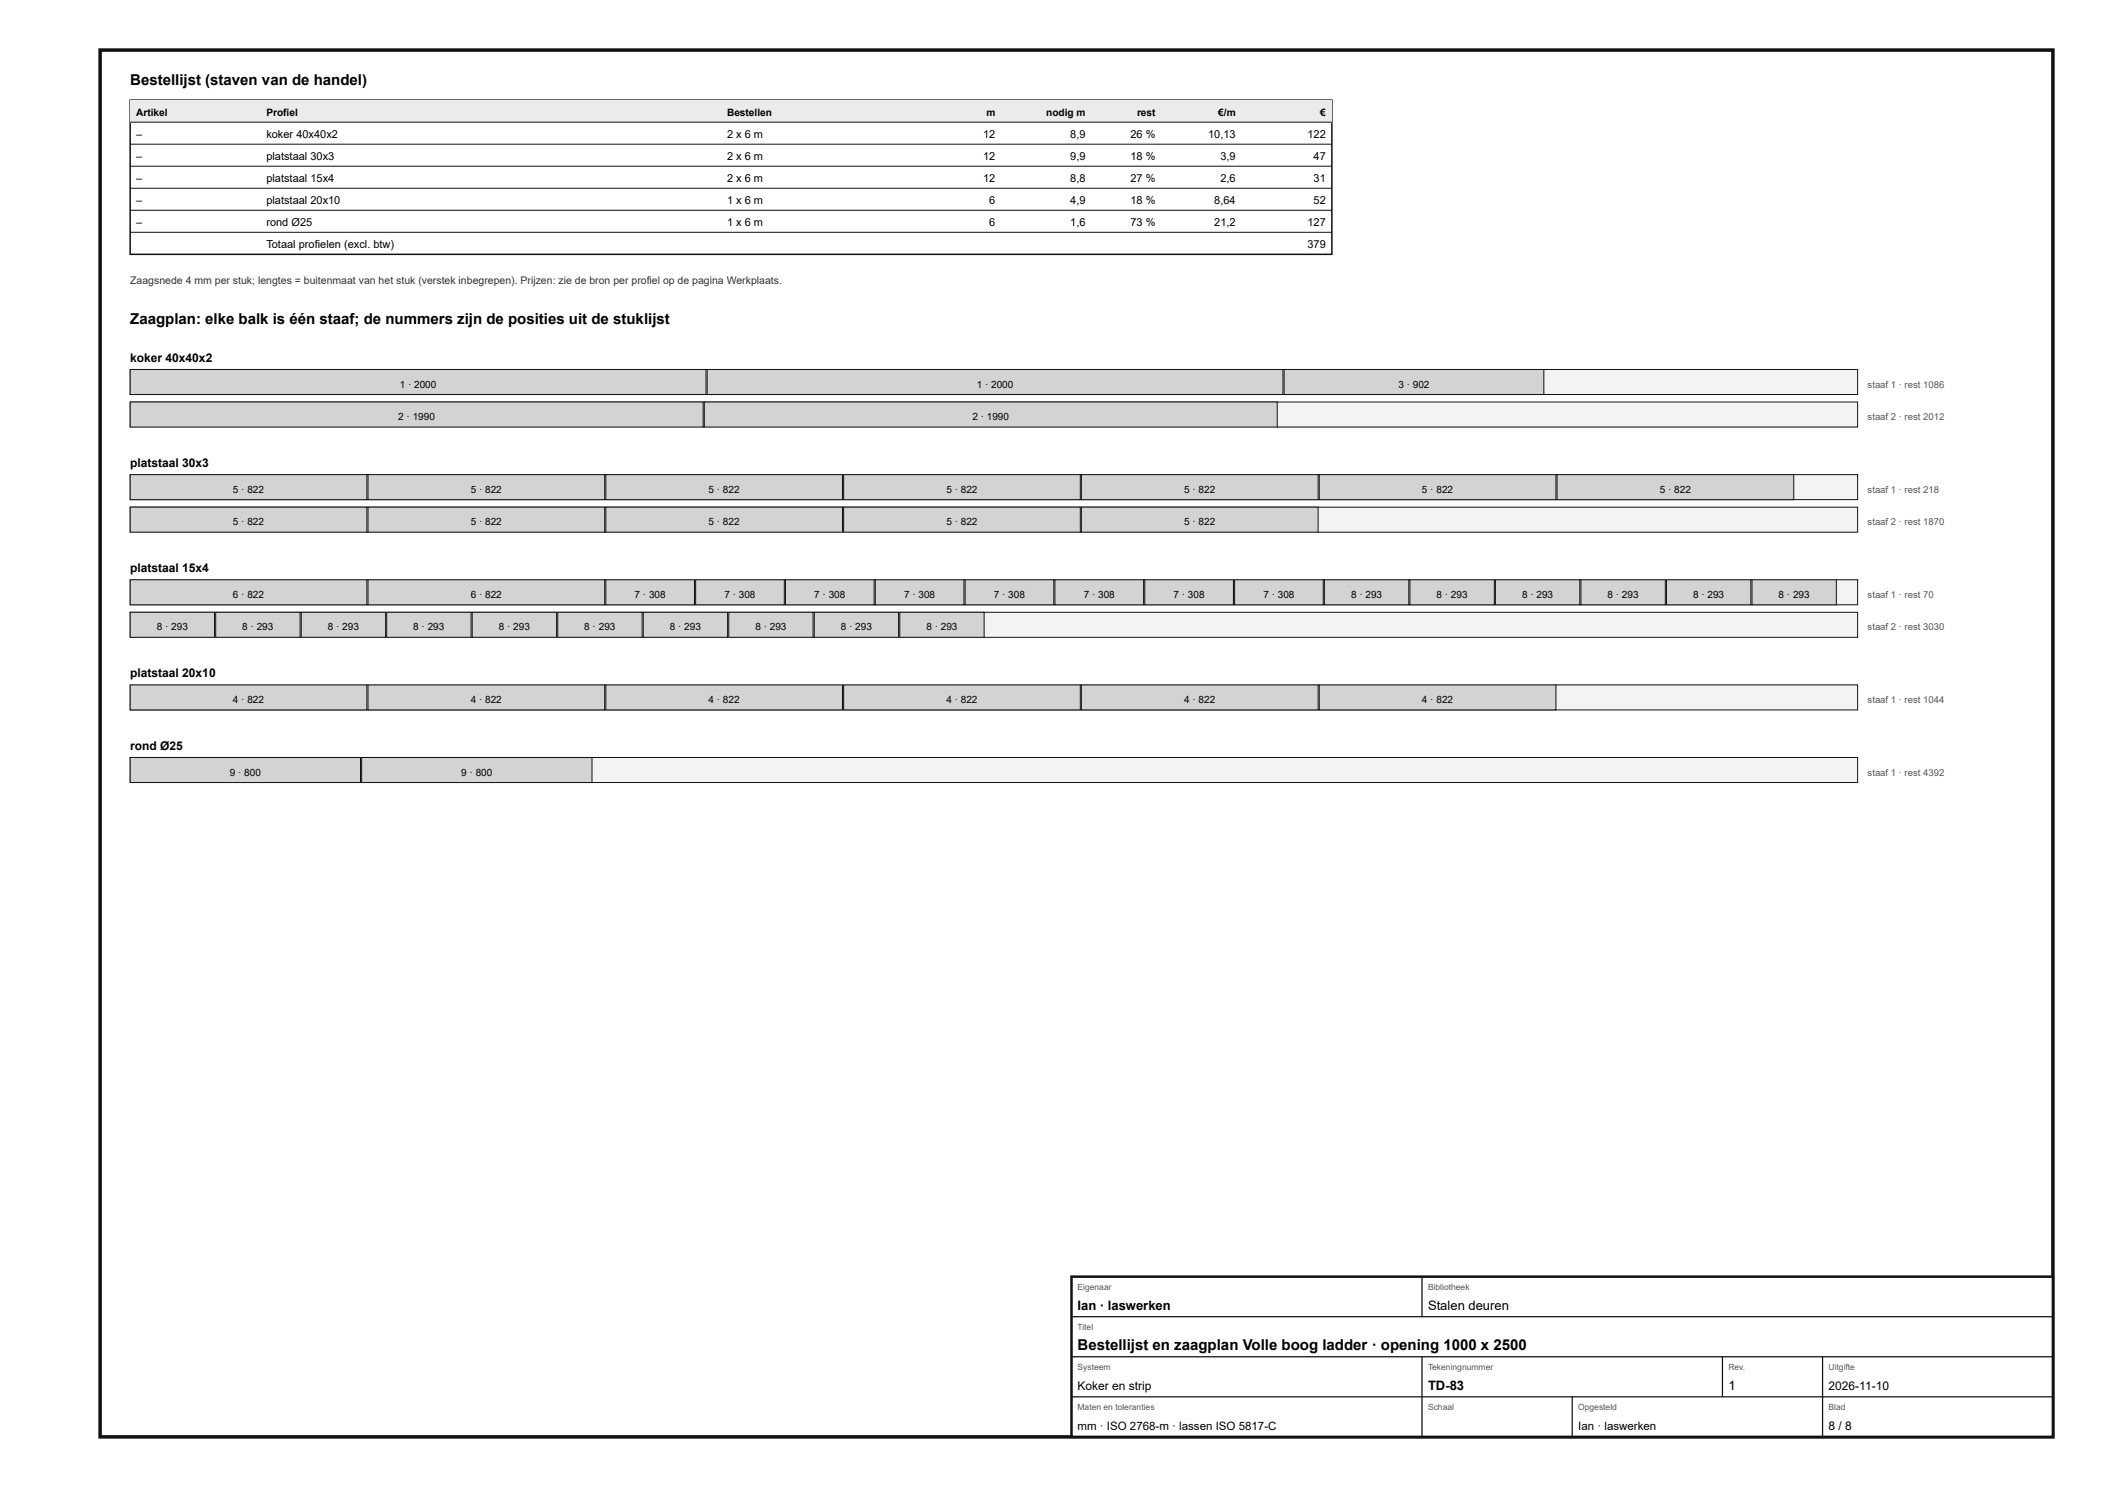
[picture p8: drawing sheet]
<svg xmlns="http://www.w3.org/2000/svg" width="420mm" height="297mm" viewBox="0 0 420 297" stroke-linecap="round" stroke-linejoin="round" font-family="sans-serif">
<defs><g id="words">
<g font-size="3">
<text x="26" y="17">Bestellijst (staven van de handel)</text>
<text x="26" y="64.8">Zaagplan: elke balk is één staaf; de nummers zijn de posities uit de stuklijst</text>
<text x="215.2" y="269.6">Bestellijst en zaagplan Volle boog ladder · opening 1000 x 2500</text>
</g>
<g font-size="2.6">
<text x="215.2" y="261.6">Ian · laswerken</text>
<text x="285.2" y="261.6">Stalen deuren</text>
<text x="285.2" y="277.6">TD-83</text>
<text x="345.2" y="277.6">1</text>
</g>
<g font-size="2.4">
<text x="26" y="72.3">koker 40x40x2</text>
<text x="26" y="93.3">platstaal 30x3</text>
<text x="26" y="114.3">platstaal 15x4</text>
<text x="26" y="135.3">platstaal 20x10</text>
<text x="26" y="149.8">rond Ø25</text>
<text x="215.2" y="277.6">Koker en strip</text>
<text x="365.2" y="277.6">2026-11-10</text>
<text x="365.2" y="285.6">8 / 8</text>
</g>
<g font-size="2.3">
<text x="215.2" y="285.6">mm · ISO 2768-m · lassen ISO 5817-C</text>
<text x="315.2" y="285.6">Ian · laswerken</text>
</g>
<g font-size="2.2">
<text x="27.2" y="27.5">–</text>
<text x="53.2" y="27.5">koker 40x40x2</text>
<text x="145.2" y="27.5">2 x 6 m</text>
<text x="196.3" y="27.5">12</text>
<text x="213.7" y="27.5">8,9</text>
<text x="225.8" y="27.5">26 %</text>
<text x="241.3" y="27.5">10,13</text>
<text x="261.1" y="27.5">122</text>
<text x="27.2" y="31.9">–</text>
<text x="53.2" y="31.9">platstaal 30x3</text>
<text x="145.2" y="31.9">2 x 6 m</text>
<text x="196.3" y="31.9">12</text>
<text x="213.7" y="31.9">9,9</text>
<text x="225.8" y="31.9">18 %</text>
<text x="243.7" y="31.9">3,9</text>
<text x="262.3" y="31.9">47</text>
<text x="27.2" y="36.3">–</text>
<text x="27.2" y="40.7">–</text>
<text x="53.2" y="36.3">platstaal 15x4</text>
<text x="53.2" y="40.7">platstaal 20x10</text>
<text x="145.2" y="36.3">2 x 6 m</text>
<text x="145.2" y="40.7">1 x 6 m</text>
<text x="196.3" y="36.3">12</text>
<text x="197.6" y="40.7">6</text>
<text x="213.7" y="36.3">8,8</text>
<text x="213.7" y="40.7">4,9</text>
<text x="225.8" y="36.3">27 %</text>
<text x="225.8" y="40.7">18 %</text>
<text x="242.5" y="40.7">8,64</text>
<text x="243.7" y="36.3">2,6</text>
<text x="262.3" y="36.3">31</text>
<text x="262.3" y="40.7">52</text>
<text x="27.2" y="45.1">–</text>
<text x="53.2" y="45.1">rond Ø25</text>
<text x="145.2" y="45.1">1 x 6 m</text>
<text x="197.6" y="45.1">6</text>
<text x="213.7" y="45.1">1,6</text>
<text x="225.8" y="45.1">73 %</text>
<text x="242.5" y="45.1">21,2</text>
<text x="261.1" y="45.1">127</text>
<text x="53.2" y="49.5">Totaal profielen (excl. btw)</text>
<text x="261.1" y="49.5">379</text>
</g>
<text font-size="2.1" fill="#333" x="26" y="56.8">Zaagsnede 4 mm per stuk; lengtes = buitenmaat van het stuk (verstek inbegrepen). Prijzen: zie de bron per profiel op de pagina Werkplaats.</text>
<g font-size="2">
<text x="27.2" y="23.1">Artikel</text>
<text x="53.2" y="23.1">Profiel</text>
<text x="145.2" y="23.1">Bestellen</text>
<text x="197" y="23.1">m</text>
<text x="208.9" y="23.1">nodig m</text>
<text x="227.1" y="23.1">rest</text>
<text x="243.3" y="23.1">€/m</text>
<text x="263.7" y="23.1">€</text>
<text x="79.8" y="77.4">1 · 2000</text>
<text x="195.1" y="77.4">1 · 2000</text>
<text x="279.3" y="77.4">3 · 902</text>
<text x="79.5" y="83.9">2 · 1990</text>
<text x="194.2" y="83.9">2 · 1990</text>
<text x="46.5" y="98.4">5 · 822</text>
<text x="94" y="98.4">5 · 822</text>
<text x="141.5" y="98.4">5 · 822</text>
<text x="189" y="98.4">5 · 822</text>
<text x="236.5" y="98.4">5 · 822</text>
<text x="284" y="98.4">5 · 822</text>
<text x="331.5" y="98.4">5 · 822</text>
<text x="46.5" y="104.9">5 · 822</text>
<text x="94" y="104.9">5 · 822</text>
<text x="141.5" y="104.9">5 · 822</text>
<text x="189" y="104.9">5 · 822</text>
<text x="236.5" y="104.9">5 · 822</text>
<text x="46.5" y="119.4">6 · 822</text>
<text x="94" y="119.4">6 · 822</text>
<text x="126.7" y="119.4">7 · 308</text>
<text x="144.7" y="119.4">7 · 308</text>
<text x="162.6" y="119.4">7 · 308</text>
<text x="180.5" y="119.4">7 · 308</text>
<text x="198.5" y="119.4">7 · 308</text>
<text x="216.4" y="119.4">7 · 308</text>
<text x="234.4" y="119.4">7 · 308</text>
<text x="252.3" y="119.4">7 · 308</text>
<text x="269.8" y="119.4">8 · 293</text>
<text x="286.9" y="119.4">8 · 293</text>
<text x="304" y="119.4">8 · 293</text>
<text x="321.1" y="119.4">8 · 293</text>
<text x="338.1" y="119.4">8 · 293</text>
<text x="355.2" y="119.4">8 · 293</text>
<text x="31.3" y="125.9">8 · 293</text>
<text x="48.4" y="125.9">8 · 293</text>
<text x="65.5" y="125.9">8 · 293</text>
<text x="82.5" y="125.9">8 · 293</text>
<text x="99.6" y="125.9">8 · 293</text>
<text x="116.7" y="125.9">8 · 293</text>
<text x="133.8" y="125.9">8 · 293</text>
<text x="150.9" y="125.9">8 · 293</text>
<text x="167.9" y="125.9">8 · 293</text>
<text x="185" y="125.9">8 · 293</text>
<text x="46.5" y="140.4">4 · 822</text>
<text x="94" y="140.4">4 · 822</text>
<text x="141.5" y="140.4">4 · 822</text>
<text x="189" y="140.4">4 · 822</text>
<text x="236.5" y="140.4">4 · 822</text>
<text x="284" y="140.4">4 · 822</text>
<text x="45.9" y="154.9">9 · 800</text>
<text x="92.1" y="154.9">9 · 800</text>
</g>
<g font-size="1.9" fill="#555">
<text x="373" y="77.4">staaf 1 · rest 1086</text>
<text x="373" y="83.9">staaf 2 · rest 2012</text>
<text x="373" y="98.4">staaf 1 · rest 218</text>
<text x="373" y="104.9">staaf 2 · rest 1870</text>
<text x="373" y="119.4">staaf 1 · rest 70</text>
<text x="373" y="125.9">staaf 2 · rest 3030</text>
<text x="373" y="140.4">staaf 1 · rest 1044</text>
<text x="373" y="154.9">staaf 1 · rest 4392</text>
</g>
<g font-size="1.7" fill="#555">
<text x="215.2" y="257.6">Eigenaar</text>
<text x="285.2" y="257.6">Bibliotheek</text>
<text x="215.2" y="265.6">Titel</text>
<text x="215.2" y="273.6">Systeem</text>
<text x="285.2" y="273.6">Tekeningnummer</text>
<text x="345.2" y="273.6">Rev.</text>
<text x="365.2" y="273.6">Uitgifte</text>
<text x="215.2" y="281.6">Maten en toleranties</text>
<text x="285.2" y="281.6">Schaal</text>
<text x="315.2" y="281.6">Opgesteld</text>
<text x="365.2" y="281.6">Blad</text>
</g>
</g></defs>
<path d="M20 10h390v277h-390z" fill="none" stroke="#111" stroke-width=".7" stroke-linecap="butt"/>
<path d="M26 20h240v30.8h-240z" fill="none" stroke="#111" stroke-width=".3"/>
<path d="M26 20h240v4.4h-240z" fill="#e9ecee"/>
<path d="M26 24.4h240M26 28.8h240M26 33.2h240M26 37.6h240M26 42h240M26 46.4h240" fill="none" stroke="#111" stroke-width=".2"/>
<path d="M26 73.8h345v5h-345z" fill="#f2f3f3"/>
<path d="M26 73.8h345v5h-345z" fill="none" stroke="#111" stroke-width=".2"/>
<path d="M26 73.8h115v5h-115z" fill="#cfd4d7"/>
<path d="M26 73.8h115v5h-115z" fill="none" stroke="#111" stroke-width=".2"/>
<path d="M141.2 73.8h115v5h-115z" fill="#cfd4d7"/>
<path d="M141.2 73.8h115v5h-115z" fill="none" stroke="#111" stroke-width=".2"/>
<path d="M256.5 73.8h51.8v5h-51.8z" fill="#cfd4d7"/>
<path d="M256.5 73.8h51.8v5h-51.8z" fill="none" stroke="#111" stroke-width=".2"/>
<path d="M26 80.3h345v5h-345z" fill="#f2f3f3"/>
<path d="M26 80.3h345v5h-345z" fill="none" stroke="#111" stroke-width=".2"/>
<path d="M26 80.3h114.4v5h-114.4z" fill="#cfd4d7"/>
<path d="M26 80.3h114.4v5h-114.4z" fill="none" stroke="#111" stroke-width=".2"/>
<path d="M140.7 80.3h114.4v5h-114.4z" fill="#cfd4d7"/>
<path d="M140.7 80.3h114.4v5h-114.4z" fill="none" stroke="#111" stroke-width=".2"/>
<path d="M26 94.8h345v5h-345z" fill="#f2f3f3"/>
<path d="M26 94.8h345v5h-345z" fill="none" stroke="#111" stroke-width=".2"/>
<path d="M26 94.8h47.3v5h-47.3z" fill="#cfd4d7"/>
<path d="M26 94.8h47.3v5h-47.3z" fill="none" stroke="#111" stroke-width=".2"/>
<path d="M73.5 94.8h47.3v5h-47.3z" fill="#cfd4d7"/>
<path d="M73.5 94.8h47.3v5h-47.3z" fill="none" stroke="#111" stroke-width=".2"/>
<path d="M121 94.8h47.3v5h-47.3z" fill="#cfd4d7"/>
<path d="M121 94.8h47.3v5h-47.3z" fill="none" stroke="#111" stroke-width=".2"/>
<path d="M168.5 94.8h47.3v5h-47.3z" fill="#cfd4d7"/>
<path d="M168.5 94.8h47.3v5h-47.3z" fill="none" stroke="#111" stroke-width=".2"/>
<path d="M216 94.8h47.2v5h-47.2z" fill="#cfd4d7"/>
<path d="M216 94.8h47.2v5h-47.2z" fill="none" stroke="#111" stroke-width=".2"/>
<path d="M263.5 94.8h47.2v5h-47.2z" fill="#cfd4d7"/>
<path d="M263.5 94.8h47.2v5h-47.2z" fill="none" stroke="#111" stroke-width=".2"/>
<path d="M311 94.8h47.2v5h-47.2z" fill="#cfd4d7"/>
<path d="M311 94.8h47.2v5h-47.2z" fill="none" stroke="#111" stroke-width=".2"/>
<path d="M26 101.3h345v5h-345z" fill="#f2f3f3"/>
<path d="M26 101.3h345v5h-345z" fill="none" stroke="#111" stroke-width=".2"/>
<path d="M26 101.3h47.3v5h-47.3z" fill="#cfd4d7"/>
<path d="M26 101.3h47.3v5h-47.3z" fill="none" stroke="#111" stroke-width=".2"/>
<path d="M73.5 101.3h47.3v5h-47.3z" fill="#cfd4d7"/>
<path d="M73.5 101.3h47.3v5h-47.3z" fill="none" stroke="#111" stroke-width=".2"/>
<path d="M121 101.3h47.3v5h-47.3z" fill="#cfd4d7"/>
<path d="M121 101.3h47.3v5h-47.3z" fill="none" stroke="#111" stroke-width=".2"/>
<path d="M168.5 101.3h47.3v5h-47.3z" fill="#cfd4d7"/>
<path d="M168.5 101.3h47.3v5h-47.3z" fill="none" stroke="#111" stroke-width=".2"/>
<path d="M216 101.3h47.2v5h-47.2z" fill="#cfd4d7"/>
<path d="M216 101.3h47.2v5h-47.2z" fill="none" stroke="#111" stroke-width=".2"/>
<path d="M26 115.8h345v5h-345z" fill="#f2f3f3"/>
<path d="M26 115.8h345v5h-345z" fill="none" stroke="#111" stroke-width=".2"/>
<path d="M26 115.8h47.3v5h-47.3z" fill="#cfd4d7"/>
<path d="M26 115.8h47.3v5h-47.3z" fill="none" stroke="#111" stroke-width=".2"/>
<path d="M73.5 115.8h47.3v5h-47.3z" fill="#cfd4d7"/>
<path d="M73.5 115.8h47.3v5h-47.3z" fill="none" stroke="#111" stroke-width=".2"/>
<path d="M121 115.8h17.7v5h-17.7z" fill="#cfd4d7"/>
<path d="M121 115.8h17.7v5h-17.7z" fill="none" stroke="#111" stroke-width=".2"/>
<path d="M138.9 115.8h17.7v5h-17.7z" fill="#cfd4d7"/>
<path d="M138.9 115.8h17.7v5h-17.7z" fill="none" stroke="#111" stroke-width=".2"/>
<path d="M156.9 115.8h17.7v5h-17.7z" fill="#cfd4d7"/>
<path d="M156.9 115.8h17.7v5h-17.7z" fill="none" stroke="#111" stroke-width=".2"/>
<path d="M174.8 115.8h17.7v5h-17.7z" fill="#cfd4d7"/>
<path d="M174.8 115.8h17.7v5h-17.7z" fill="none" stroke="#111" stroke-width=".2"/>
<path d="M192.7 115.8h17.8v5h-17.8z" fill="#cfd4d7"/>
<path d="M192.7 115.8h17.8v5h-17.8z" fill="none" stroke="#111" stroke-width=".2"/>
<path d="M210.7 115.8h17.7v5h-17.7z" fill="#cfd4d7"/>
<path d="M210.7 115.8h17.7v5h-17.7z" fill="none" stroke="#111" stroke-width=".2"/>
<path d="M228.6 115.8h17.7v5h-17.7z" fill="#cfd4d7"/>
<path d="M228.6 115.8h17.7v5h-17.7z" fill="none" stroke="#111" stroke-width=".2"/>
<path d="M246.6 115.8h17.7v5h-17.7z" fill="#cfd4d7"/>
<path d="M246.6 115.8h17.7v5h-17.7z" fill="none" stroke="#111" stroke-width=".2"/>
<path d="M264.5 115.8h16.9v5h-16.9z" fill="#cfd4d7"/>
<path d="M264.5 115.8h16.9v5h-16.9z" fill="none" stroke="#111" stroke-width=".2"/>
<path d="M281.6 115.8h16.8v5h-16.8z" fill="#cfd4d7"/>
<path d="M281.6 115.8h16.8v5h-16.8z" fill="none" stroke="#111" stroke-width=".2"/>
<path d="M298.7 115.8h16.8v5h-16.8z" fill="#cfd4d7"/>
<path d="M298.7 115.8h16.8v5h-16.8z" fill="none" stroke="#111" stroke-width=".2"/>
<path d="M315.7 115.8h16.9v5h-16.9z" fill="#cfd4d7"/>
<path d="M315.7 115.8h16.9v5h-16.9z" fill="none" stroke="#111" stroke-width=".2"/>
<path d="M332.8 115.8h16.9v5h-16.9z" fill="#cfd4d7"/>
<path d="M332.8 115.8h16.9v5h-16.9z" fill="none" stroke="#111" stroke-width=".2"/>
<path d="M349.9 115.8h16.8v5h-16.8z" fill="#cfd4d7"/>
<path d="M349.9 115.8h16.8v5h-16.8z" fill="none" stroke="#111" stroke-width=".2"/>
<path d="M26 122.3h345v5h-345z" fill="#f2f3f3"/>
<path d="M26 122.3h345v5h-345z" fill="none" stroke="#111" stroke-width=".2"/>
<path d="M26 122.3h16.8v5h-16.8z" fill="#cfd4d7"/>
<path d="M26 122.3h16.8v5h-16.8z" fill="none" stroke="#111" stroke-width=".2"/>
<path d="M43.1 122.3h16.8v5h-16.8z" fill="#cfd4d7"/>
<path d="M43.1 122.3h16.8v5h-16.8z" fill="none" stroke="#111" stroke-width=".2"/>
<path d="M60.2 122.3h16.8v5h-16.8z" fill="#cfd4d7"/>
<path d="M60.2 122.3h16.8v5h-16.8z" fill="none" stroke="#111" stroke-width=".2"/>
<path d="M77.2 122.3h16.9v5h-16.9z" fill="#cfd4d7"/>
<path d="M77.2 122.3h16.9v5h-16.9z" fill="none" stroke="#111" stroke-width=".2"/>
<path d="M94.3 122.3h16.9v5h-16.9z" fill="#cfd4d7"/>
<path d="M94.3 122.3h16.9v5h-16.9z" fill="none" stroke="#111" stroke-width=".2"/>
<path d="M111.4 122.3h16.8v5h-16.8z" fill="#cfd4d7"/>
<path d="M111.4 122.3h16.8v5h-16.8z" fill="none" stroke="#111" stroke-width=".2"/>
<path d="M128.5 122.3h16.8v5h-16.8z" fill="#cfd4d7"/>
<path d="M128.5 122.3h16.8v5h-16.8z" fill="none" stroke="#111" stroke-width=".2"/>
<path d="M145.5 122.3h16.9v5h-16.9z" fill="#cfd4d7"/>
<path d="M145.5 122.3h16.9v5h-16.9z" fill="none" stroke="#111" stroke-width=".2"/>
<path d="M162.6 122.3h16.9v5h-16.9z" fill="#cfd4d7"/>
<path d="M162.6 122.3h16.9v5h-16.9z" fill="none" stroke="#111" stroke-width=".2"/>
<path d="M179.7 122.3h16.8v5h-16.8z" fill="#cfd4d7"/>
<path d="M179.7 122.3h16.8v5h-16.8z" fill="none" stroke="#111" stroke-width=".2"/>
<path d="M26 136.8h345v5h-345z" fill="#f2f3f3"/>
<path d="M26 136.8h345v5h-345z" fill="none" stroke="#111" stroke-width=".2"/>
<path d="M26 136.8h47.3v5h-47.3z" fill="#cfd4d7"/>
<path d="M26 136.8h47.3v5h-47.3z" fill="none" stroke="#111" stroke-width=".2"/>
<path d="M73.5 136.8h47.3v5h-47.3z" fill="#cfd4d7"/>
<path d="M73.5 136.8h47.3v5h-47.3z" fill="none" stroke="#111" stroke-width=".2"/>
<path d="M121 136.8h47.3v5h-47.3z" fill="#cfd4d7"/>
<path d="M121 136.8h47.3v5h-47.3z" fill="none" stroke="#111" stroke-width=".2"/>
<path d="M168.5 136.8h47.3v5h-47.3z" fill="#cfd4d7"/>
<path d="M168.5 136.8h47.3v5h-47.3z" fill="none" stroke="#111" stroke-width=".2"/>
<path d="M216 136.8h47.2v5h-47.2z" fill="#cfd4d7"/>
<path d="M216 136.8h47.2v5h-47.2z" fill="none" stroke="#111" stroke-width=".2"/>
<path d="M263.5 136.8h47.2v5h-47.2z" fill="#cfd4d7"/>
<path d="M263.5 136.8h47.2v5h-47.2z" fill="none" stroke="#111" stroke-width=".2"/>
<path d="M26 151.3h345v5h-345z" fill="#f2f3f3"/>
<path d="M26 151.3h345v5h-345z" fill="none" stroke="#111" stroke-width=".2"/>
<path d="M26 151.3h46v5h-46z" fill="#cfd4d7"/>
<path d="M26 151.3h46v5h-46z" fill="none" stroke="#111" stroke-width=".2"/>
<path d="M72.2 151.3h46v5h-46z" fill="#cfd4d7"/>
<path d="M72.2 151.3h46v5h-46z" fill="none" stroke="#111" stroke-width=".2"/>
<path d="M214 255h196v32h-196z" fill="#fff"/>
<path d="M214 255h196v32h-196z" fill="none" stroke="#111" stroke-width=".5"/>
<path d="M284 255v8M214 263h196M214 271h196M214 279h196M284 271v16M314 279v8M344 271v8M364 271v16" fill="none" stroke="#111" stroke-width=".25"/>
<use href="#words"/>
</svg>
